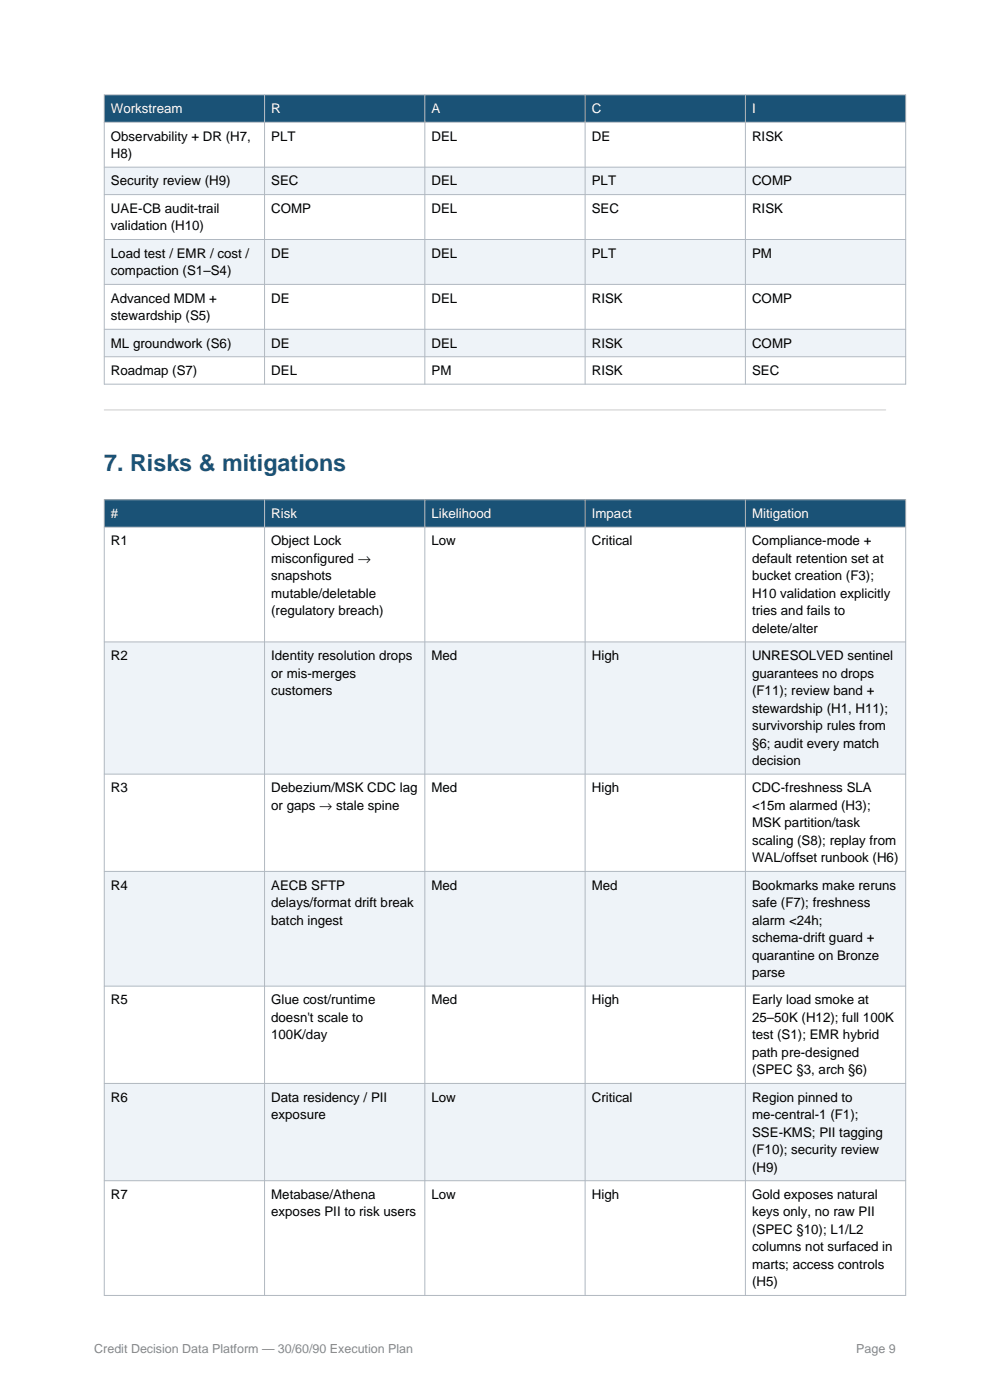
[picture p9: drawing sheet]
<svg xmlns="http://www.w3.org/2000/svg" width="210mm" height="297mm" viewBox="0 0 210 297" stroke-linecap="round" stroke-linejoin="round" font-family="sans-serif">
<defs><g id="words">
<text font-size="4.9" fill="#1a5276" x="22.1" y="100">7. Risks &amp; mitigations</text>
<g font-size="2.8" fill="#fff">
<text x="23.5" y="24">Workstream</text>
<text x="57.5" y="24">R</text>
<text x="91.5" y="24">A</text>
<text x="125.5" y="24">C</text>
<text x="159.5" y="24">I</text>
<text x="23.5" y="109.9">#</text>
<text x="57.5" y="109.9">Risk</text>
<text x="91.5" y="109.9">Likelihood</text>
<text x="125.5" y="109.9">Impact</text>
<text x="159.5" y="109.9">Mitigation</text>
</g>
<g font-size="2.8">
<text x="23.5" y="29.8">Observability + DR (H7,</text>
<text x="57.5" y="29.8">PLT</text>
<text x="91.5" y="29.8">DEL</text>
<text x="125.5" y="29.8">DE</text>
<text x="159.5" y="29.8">RISK</text>
<text x="23.5" y="33.5">H8)</text>
<text x="23.5" y="39.3">Security review (H9)</text>
<text x="57.5" y="39.3">SEC</text>
<text x="91.5" y="39.3">DEL</text>
<text x="125.5" y="39.3">PLT</text>
<text x="159.5" y="39.3">COMP</text>
<text x="23.5" y="45.2">UAE-CB audit-trail</text>
<text x="57.5" y="45.2">COMP</text>
<text x="91.5" y="45.2">DEL</text>
<text x="125.5" y="45.2">SEC</text>
<text x="159.5" y="45.2">RISK</text>
<text x="23.5" y="48.9">validation (H10)</text>
<text x="23.5" y="54.7">Load test / EMR / cost /</text>
<text x="23.5" y="58.4">compaction (S1–S4)</text>
<text x="57.5" y="54.7">DE</text>
<text x="91.5" y="54.7">DEL</text>
<text x="125.5" y="54.7">PLT</text>
<text x="159.5" y="54.7">PM</text>
<text x="23.5" y="64.2">Advanced MDM +</text>
<text x="57.5" y="64.2">DE</text>
<text x="91.5" y="64.2">DEL</text>
<text x="125.5" y="64.2">RISK</text>
<text x="159.5" y="64.2">COMP</text>
<text x="23.5" y="67.9">stewardship (S5)</text>
<text x="23.5" y="73.7">ML groundwork (S6)</text>
<text x="57.5" y="73.7">DE</text>
<text x="91.5" y="73.7">DEL</text>
<text x="125.5" y="73.7">RISK</text>
<text x="159.5" y="73.7">COMP</text>
<text x="23.5" y="79.6">Roadmap (S7)</text>
<text x="57.5" y="79.6">DEL</text>
<text x="91.5" y="79.6">PM</text>
<text x="125.5" y="79.6">RISK</text>
<text x="159.5" y="79.6">SEC</text>
<text x="23.5" y="115.7">R1</text>
<text x="57.5" y="115.7">Object Lock</text>
<text x="57.5" y="119.4">misconfigured →</text>
<text x="91.5" y="115.7">Low</text>
<text x="125.5" y="115.7">Critical</text>
<text x="159.5" y="115.7">Compliance-mode +</text>
<text x="159.5" y="119.4">default retention set at</text>
<text x="57.5" y="123.1">snapshots</text>
<text x="159.5" y="123.1">bucket creation (F3);</text>
<text x="57.5" y="126.8">mutable/deletable</text>
<text x="57.5" y="130.5">(regulatory breach)</text>
<text x="159.5" y="126.8">H10 validation explicitly</text>
<text x="159.5" y="130.5">tries and fails to</text>
<text x="159.5" y="134.2">delete/alter</text>
<text x="23.5" y="140.1">R2</text>
<text x="57.5" y="140.1">Identity resolution drops</text>
<text x="57.5" y="143.8">or mis-merges</text>
<text x="91.5" y="140.1">Med</text>
<text x="125.5" y="140.1">High</text>
<text x="159.5" y="140.1">UNRESOLVED sentinel</text>
<text x="159.5" y="143.8">guarantees no drops</text>
<text x="57.5" y="147.5">customers</text>
<text x="159.5" y="147.5">(F11); review band +</text>
<text x="159.5" y="151.2">stewardship (H1, H11);</text>
<text x="159.5" y="154.9">survivorship rules from</text>
<text x="159.5" y="158.6">§6; audit every match</text>
<text x="159.5" y="162.3">decision</text>
<text x="23.5" y="168.1">R3</text>
<text x="57.5" y="168.1">Debezium/MSK CDC lag</text>
<text x="57.5" y="171.8">or gaps → stale spine</text>
<text x="91.5" y="168.1">Med</text>
<text x="125.5" y="168.1">High</text>
<text x="159.5" y="168.1">CDC-freshness SLA</text>
<text x="159.5" y="171.8">&lt;15m alarmed (H3);</text>
<text x="159.5" y="175.5">MSK partition/task</text>
<text x="159.5" y="179.2">scaling (S8); replay from</text>
<text x="159.5" y="182.9">WAL/offset runbook (H6)</text>
<text x="23.5" y="188.7">R4</text>
<text x="57.5" y="188.7">AECB SFTP</text>
<text x="91.5" y="188.7">Med</text>
<text x="125.5" y="188.7">Med</text>
<text x="159.5" y="188.7">Bookmarks make reruns</text>
<text x="57.5" y="192.4">delays/format drift break</text>
<text x="57.5" y="196.2">batch ingest</text>
<text x="159.5" y="192.4">safe (F7); freshness</text>
<text x="159.5" y="196.2">alarm &lt;24h;</text>
<text x="159.5" y="199.9">schema-drift guard +</text>
<text x="159.5" y="203.6">quarantine on Bronze</text>
<text x="159.5" y="207.3">parse</text>
<text x="23.5" y="213.1">R5</text>
<text x="57.5" y="213.1">Glue cost/runtime</text>
<text x="91.5" y="213.1">Med</text>
<text x="125.5" y="213.1">High</text>
<text x="159.5" y="213.1">Early load smoke at</text>
<text x="57.5" y="216.8">doesn't scale to</text>
<text x="57.5" y="220.5">100K/day</text>
<text x="159.5" y="216.8">25–50K (H12); full 100K</text>
<text x="159.5" y="220.5">test (S1); EMR hybrid</text>
<text x="159.5" y="224.2">path pre-designed</text>
<text x="159.5" y="227.9">(SPEC §3, arch §6)</text>
<text x="23.5" y="233.7">R6</text>
<text x="57.5" y="233.7">Data residency / PII</text>
<text x="91.5" y="233.7">Low</text>
<text x="125.5" y="233.7">Critical</text>
<text x="159.5" y="233.7">Region pinned to</text>
<text x="57.5" y="237.4">exposure</text>
<text x="159.5" y="237.4">me-central-1 (F1);</text>
<text x="159.5" y="241.1">SSE-KMS; PII tagging</text>
<text x="159.5" y="244.8">(F10); security review</text>
<text x="159.5" y="248.5">(H9)</text>
<text x="23.5" y="254.4">R7</text>
<text x="57.5" y="254.4">Metabase/Athena</text>
<text x="91.5" y="254.4">Low</text>
<text x="125.5" y="254.4">High</text>
<text x="159.5" y="254.4">Gold exposes natural</text>
<text x="57.5" y="258.1">exposes PII to risk users</text>
<text x="159.5" y="258.1">keys only, no raw PII</text>
<text x="159.5" y="261.8">(SPEC §10); L1/L2</text>
<text x="159.5" y="265.5">columns not surfaced in</text>
<text x="159.5" y="269.2">marts; access controls</text>
<text x="159.5" y="272.9">(H5)</text>
</g>
<g font-size="2.6" fill="#888">
<text x="20" y="287">Credit Decision Data Platform — 30/60/90 Execution Plan</text>
<text x="181.6" y="287">Page 9</text>
</g>
</g></defs>
<path d="M22.1 20.1h170v5.8h-170z" fill-rule="evenodd" fill="#1a5276"/>
<path d="M22.1 25.9h170v9.6h-170z" fill-rule="evenodd" fill="#fff"/>
<path d="M22.1 35.5h170v5.8h-170z" fill-rule="evenodd" fill="#eef3f8"/>
<path d="M22.1 41.3h170v9.5h-170z" fill-rule="evenodd" fill="#fff"/>
<path d="M22.1 50.8h170v9.5h-170z" fill-rule="evenodd" fill="#eef3f8"/>
<path d="M22.1 60.3h170v9.6h-170z" fill-rule="evenodd" fill="#fff"/>
<path d="M22.1 69.9h170v5.8h-170z" fill-rule="evenodd" fill="#eef3f8"/>
<path d="M22.1 75.7h170v5.8h-170z" fill-rule="evenodd" fill="#fff"/>
<path d="M22.1 20.1h170v61.4h-170zM22.1 25.9h170M22.1 35.5h170M56.1 20.1v61.4M90.1 20.1v61.4M124.1 20.1v61.4M158.1 20.1v61.4M22.1 41.3h170M22.1 50.8h170M22.1 60.3h170M22.1 69.9h170M22.1 75.7h170" fill="none" stroke="#b0b8c1" stroke-width=".21"/>
<path d="M22.1 87h165.8" fill="none" stroke="#ccc" stroke-width=".21"/>
<path d="M22.1 106h170v5.8h-170z" fill-rule="evenodd" fill="#1a5276"/>
<path d="M22.1 111.8h170v24.4h-170z" fill-rule="evenodd" fill="#fff"/>
<path d="M22.1 136.2h170v28h-170z" fill-rule="evenodd" fill="#eef3f8"/>
<path d="M22.1 164.2h170v20.7h-170z" fill-rule="evenodd" fill="#fff"/>
<path d="M22.1 184.9h170v24.3h-170z" fill-rule="evenodd" fill="#eef3f8"/>
<path d="M22.1 209.2h170v20.6h-170z" fill-rule="evenodd" fill="#fff"/>
<path d="M22.1 229.8h170v20.7h-170z" fill-rule="evenodd" fill="#eef3f8"/>
<path d="M22.1 250.5h170v24.3h-170z" fill-rule="evenodd" fill="#fff"/>
<path d="M22.1 106h170v168.8h-170zM22.1 111.8h170M56.1 106v168.8M90.1 106v168.8M124.1 106v168.8M158.1 106v168.8M22.1 136.2h170M22.1 164.2h170M22.1 184.9h170M22.1 209.2h170M22.1 229.8h170M22.1 250.5h170" fill="none" stroke="#b0b8c1" stroke-width=".21"/>
<use href="#words"/>
</svg>
